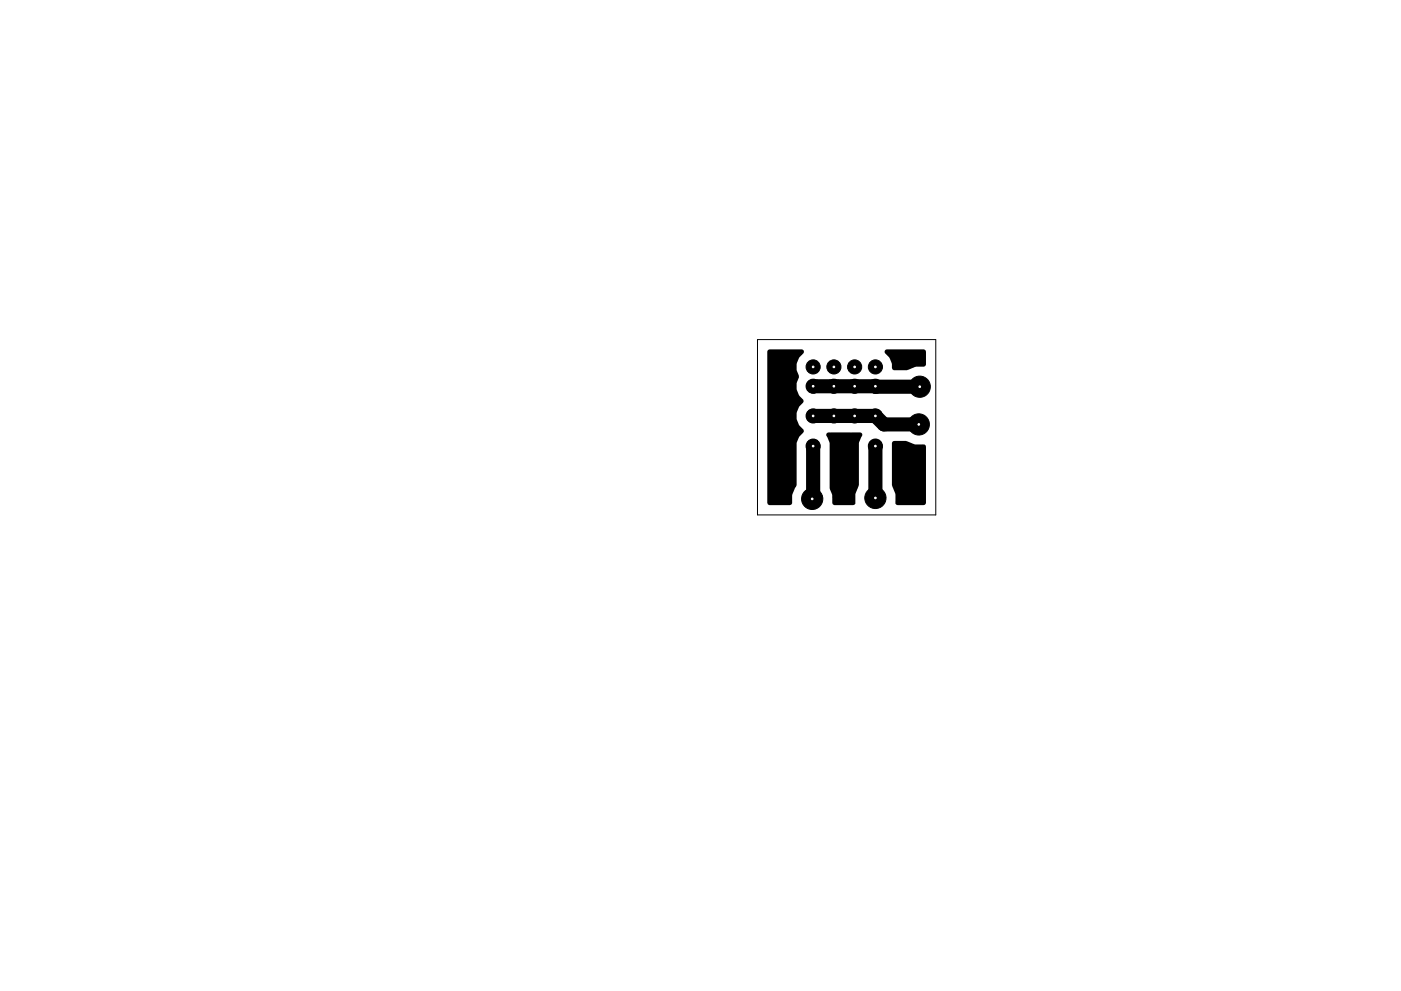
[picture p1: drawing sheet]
<svg xmlns="http://www.w3.org/2000/svg" width="297mm" height="210mm" viewBox="0 0 297 210" stroke-linecap="round" stroke-linejoin="round" font-family="sans-serif">
<path d="M160.6 72h37.8v37.2h-37.8z" fill="none" stroke="#000" stroke-width=".21"/>
<g fill="#000" stroke="#000" stroke-width=".21">
<circle cx="172.4" cy="77.8" r="1.5"/>
<circle cx="176.8" cy="77.8" r="1.5"/>
<circle cx="181.2" cy="77.8" r="1.5"/>
<circle cx="185.6" cy="77.8" r="1.5"/>
<circle cx="172.4" cy="88.2" r="1.5"/>
<circle cx="172.4" cy="81.9" r="1.5"/>
<circle cx="172.4" cy="94.6" r="1.5"/>
<circle cx="176.8" cy="81.9" r="1.5"/>
<circle cx="176.8" cy="88.2" r="1.5"/>
<circle cx="181.2" cy="88.2" r="1.5"/>
<circle cx="181.2" cy="81.9" r="1.5"/>
<circle cx="185.6" cy="94.6" r="1.5"/>
<circle cx="185.6" cy="88.2" r="1.5"/>
<circle cx="185.6" cy="81.9" r="1.5"/>
<circle cx="194.8" cy="90" r="2.25"/>
<circle cx="195" cy="82" r="2.25"/>
<circle cx="172.2" cy="105.8" r="2.25"/>
<circle cx="185.6" cy="105.6" r="2.25"/>
</g>
<path d="M172.4 81.9l22.6 .1M172.4 94.6v11l-.2 .2M172.4 88.2h13.2l1.8 1.8h7.4M185.6 94.6v11" fill="none" stroke="#000" stroke-width="3"/>
<path d="M188 74.6h7.8v2.7h-1.7l-1.8 .7h-2.7v-1l-.6-1.4zM175.7 92.2h6.6l-.7 1.7v9a4.7 4.7 0 0 0-.7 3.8h-3.9v-1.8l-.6-1.3v-8.2a3.9 3.9 0 0 0-.7-3.2zM189.6 94h2.5a4.7 4.7 0 0 0 3.7 .8v11.9h-5.5a4.7 4.7 0 0 0-.7-3.8zM163.2 74.6h6.8a3.9 3.9 0 0 0-1.1 5.3 3.9 3.9 0 0 0 1 5.2 4 4 0 0 0 0 6.3l-.9 1-.6 1.5v9l-.2 .3-.7 1.7v1.8h-4.3z" fill="#000" stroke="#000" stroke-width="1"/>
<g fill="#fff" stroke="#fff" stroke-width=".21">
<circle cx="195" cy="82" r=".17"/>
<circle cx="185.6" cy="105.6" r=".17"/>
<circle cx="172.2" cy="105.8" r=".18"/>
<circle cx="194.8" cy="90" r=".17"/>
<circle cx="172.4" cy="94.6" r=".17"/>
<circle cx="185.6" cy="94.6" r=".17"/>
<circle cx="172.4" cy="88.2" r=".17"/>
<circle cx="176.8" cy="88.2" r=".17"/>
<circle cx="181.2" cy="88.2" r=".17"/>
<circle cx="185.6" cy="88.2" r=".17"/>
<circle cx="172.4" cy="81.9" r=".17"/>
<circle cx="181.2" cy="81.9" r=".17"/>
<circle cx="176.8" cy="81.9" r=".17"/>
<circle cx="185.6" cy="81.9" r=".17"/>
<circle cx="172.4" cy="77.8" r=".17"/>
<circle cx="176.8" cy="77.8" r=".17"/>
<circle cx="181.2" cy="77.8" r=".17"/>
<circle cx="185.6" cy="77.8" r=".17"/>
</g>
</svg>
